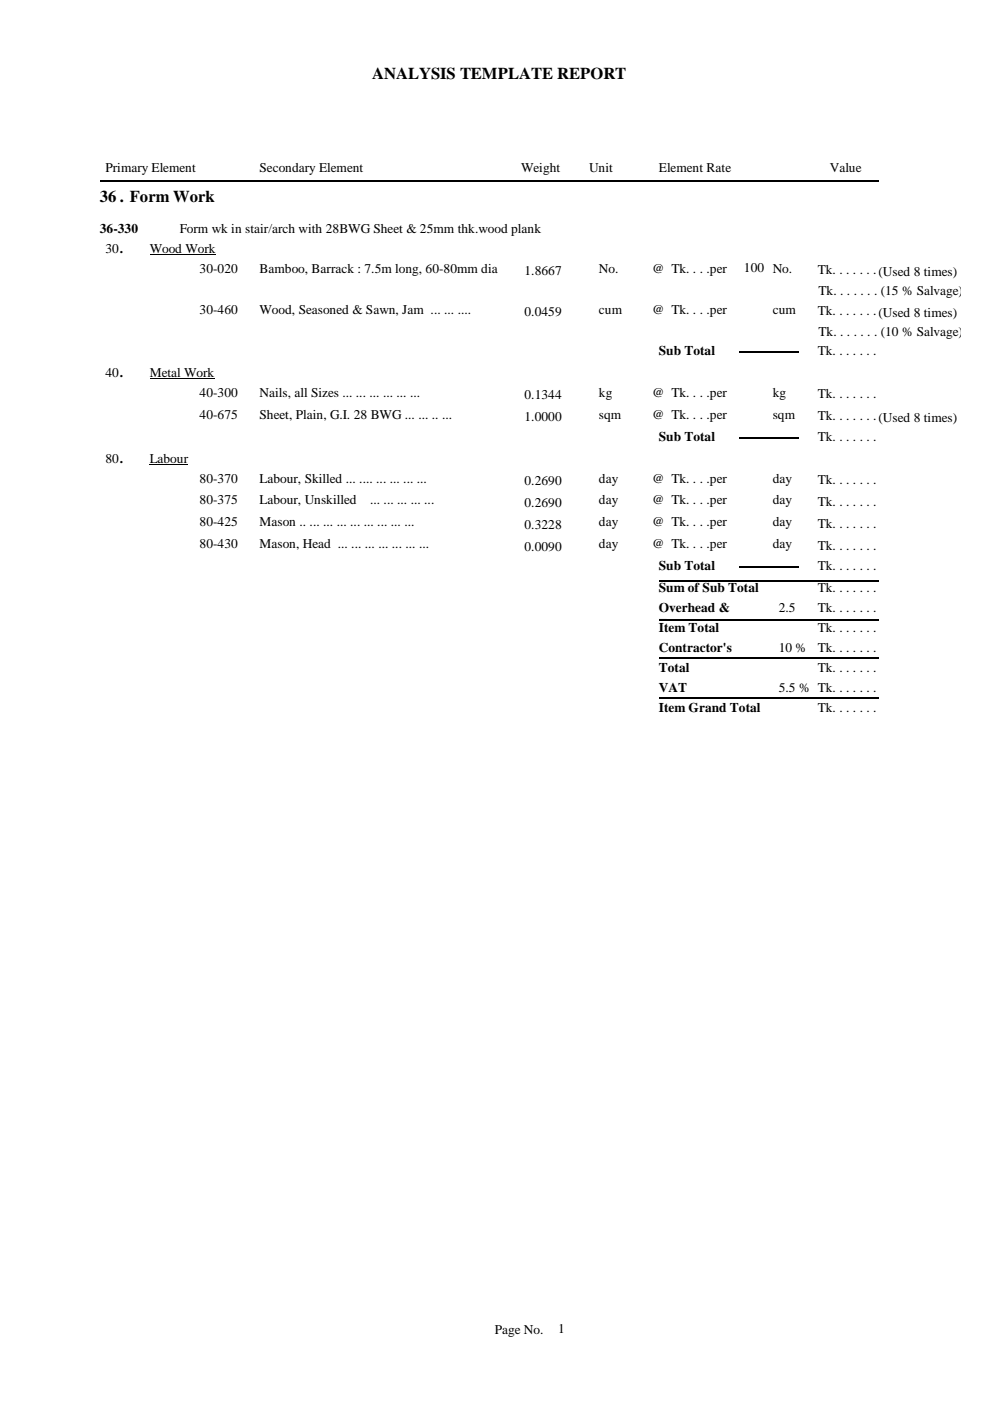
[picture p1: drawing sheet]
<svg xmlns="http://www.w3.org/2000/svg" width="210mm" height="297mm" viewBox="0 0 210 297" stroke-linecap="round" stroke-linejoin="round" font-family="sans-serif">
<defs><g id="words">
<g font-size="3.5">
<text x="78.9" y="16.7">ANALYSIS TEMPLATE REPORT</text>
<text x="21.2" y="42.8">36 . Form Work</text>
</g>
<g font-size="2.8">
<text x="22.4" y="36.6">Primary Element</text>
<text x="55" y="36.6">Secondary Element</text>
<text x="110.5" y="36.6">Weight</text>
<text x="124.9" y="36.6">Unit</text>
<text x="139.7" y="36.6">Element Rate</text>
<text x="175.9" y="36.6">Value</text>
<text x="21.2" y="49.5">36-330</text>
<text x="22.4" y="53.6">30.</text>
<text x="31.7" y="53.6">Wood Work</text>
<text x="38.1" y="49.5">Form wk in stair/arch with 28BWG Sheet &amp; 25mm thk.wood plank</text>
<text x="42.3" y="57.9">30-020</text>
<text x="55" y="57.9">Bamboo, Barrack : 7.5m long, 60-80mm dia</text>
<text x="111.2" y="58.4">1.8667</text>
<text x="127" y="57.9">No.</text>
<text x="138.3" y="57.9">@ Tk. . . .per</text>
<text x="157.7" y="57.7">100 No.</text>
<text x="173.4" y="58.1">Tk. . . . . . .(Used 8 times)</text>
<text x="173.6" y="62.5">Tk. . . . . . . (15 % Salvage)</text>
<text x="42.3" y="66.5">30-460</text>
<text x="55" y="66.5">Wood, Seasoned &amp; Sawn, Jam ... ... ....</text>
<text x="111.2" y="67">0.0459</text>
<text x="127" y="66.5">cum</text>
<text x="138.3" y="66.5">@ Tk. . . .per</text>
<text x="163.8" y="66.5">cum</text>
<text x="173.4" y="66.8">Tk. . . . . . .(Used 8 times)</text>
<text x="173.6" y="71.2">Tk. . . . . . . (10 % Salvage)</text>
<text x="139.7" y="75.2">Sub Total</text>
<text x="173.4" y="75.2">Tk. . . . . . .</text>
<text x="22.4" y="79.9">40.</text>
<text x="31.7" y="79.9">Metal Work</text>
<text x="42.3" y="84.1">40-300</text>
<text x="42.3" y="88.8">40-675</text>
<text x="55" y="84.1">Nails, all Sizes ... ... ... ... ... ...</text>
<text x="55" y="88.8">Sheet, Plain, G.I. 28 BWG ... ... .. ...</text>
<text x="111.2" y="84.6">0.1344</text>
<text x="111.2" y="89.3">1.0000</text>
<text x="127" y="84.1">kg</text>
<text x="127" y="88.8">sqm</text>
<text x="138.3" y="84.1">@ Tk. . . .per</text>
<text x="138.3" y="88.8">@ Tk. . . .per</text>
<text x="163.8" y="84.1">kg</text>
<text x="163.8" y="88.8">sqm</text>
<text x="173.4" y="84.4">Tk. . . . . . .</text>
<text x="173.4" y="89">Tk. . . . . . .(Used 8 times)</text>
<text x="139.7" y="93.4">Sub Total</text>
<text x="173.4" y="93.4">Tk. . . . . . .</text>
<text x="22.4" y="98.1">80.</text>
<text x="31.7" y="98.1">Labour</text>
<text x="42.3" y="102.3">80-370</text>
<text x="42.3" y="107">80-375</text>
<text x="55" y="102.3">Labour, Skilled ... .... ... ... ... ...</text>
<text x="55" y="107">Labour, Unskilled</text>
<text x="78.5" y="107">... ... ... ... ...</text>
<text x="111.2" y="102.8">0.2690</text>
<text x="111.2" y="107.5">0.2690</text>
<text x="127" y="102.3">day</text>
<text x="127" y="107">day</text>
<text x="138.3" y="102.3">@ Tk. . . .per</text>
<text x="138.3" y="107">@ Tk. . . .per</text>
<text x="163.8" y="102.3">day</text>
<text x="163.8" y="107">day</text>
<text x="173.4" y="102.6">Tk. . . . . . .</text>
<text x="173.4" y="107.2">Tk. . . . . . .</text>
<text x="42.3" y="111.6">80-425</text>
<text x="55" y="111.6">Mason .. ... ... ... ... ... ... ... ...</text>
<text x="111.2" y="112.1">0.3228</text>
<text x="127" y="111.6">day</text>
<text x="138.3" y="111.6">@ Tk. . . .per</text>
<text x="163.8" y="111.6">day</text>
<text x="173.4" y="111.9">Tk. . . . . . .</text>
<text x="42.3" y="116.3">80-430</text>
<text x="55" y="116.3">Mason, Head ... ... ... ... ... ... ...</text>
<text x="111.2" y="116.8">0.0090</text>
<text x="127" y="116.3">day</text>
<text x="138.3" y="116.3">@ Tk. . . .per</text>
<text x="163.8" y="116.3">day</text>
<text x="173.4" y="116.5">Tk. . . . . . .</text>
<text x="139.7" y="120.9">Sub Total</text>
<text x="139.7" y="125.6">Sum of Sub Total</text>
<text x="173.4" y="120.9">Tk. . . . . . .</text>
<text x="173.4" y="125.6">Tk. . . . . . .</text>
<text x="139.7" y="129.8">Overhead &amp;</text>
<text x="165.1" y="129.8">2.5</text>
<text x="173.4" y="129.8">Tk. . . . . . .</text>
<text x="139.7" y="133.2">Estt.</text>
<text x="139.7" y="134.1">Item Total</text>
<text x="165.1" y="133.2">%</text>
<text x="173.4" y="134.1">Tk. . . . . . .</text>
<text x="139.7" y="138.3">Contractor's</text>
<text x="139.7" y="141.6">Profit</text>
<text x="139.7" y="142.5">Total</text>
<text x="165.1" y="138.3">10 %</text>
<text x="173.4" y="138.3">Tk. . . . . . .</text>
<text x="173.4" y="142.5">Tk. . . . . . .</text>
<text x="139.7" y="146.8">VAT</text>
<text x="165.1" y="146.8">5.5 % Tk. . . . . . .</text>
<text x="139.7" y="151">Item Grand Total</text>
<text x="173.4" y="151">Tk. . . . . . .</text>
<text x="104.9" y="282.7">Page No.</text>
<text x="118.3" y="282.6">1</text>
</g>
</g></defs>
<path d="M21.2 38.3h165.1M156.6 74.6h12.7M156.6 92.8h12.7M139.7 139.5h46.6M139.7 131.6h46.6M139.7 123.1h46.6M156.6 120.3h12.7M139.7 148h46.6" fill="none" stroke="#000" stroke-width=".34"/>
<path d="M31.7 54h14M31.7 80.2h13.8M31.7 98.4h8.2" fill="none" stroke="#000" stroke-width=".21"/>
<use href="#words"/>
</svg>
